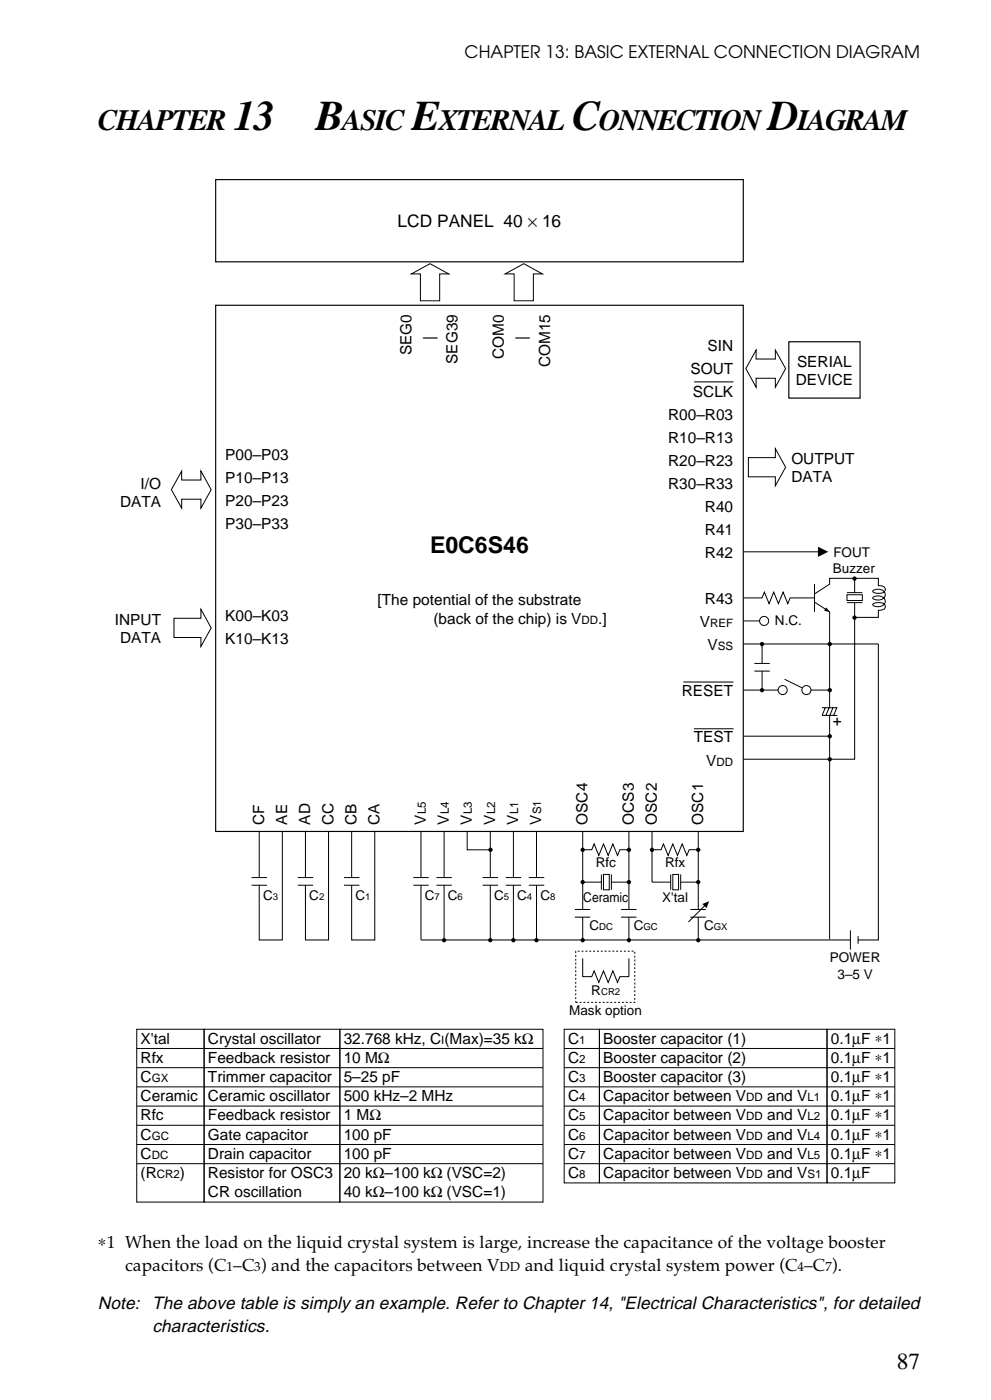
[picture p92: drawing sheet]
<svg xmlns="http://www.w3.org/2000/svg" width="182mm" height="257mm" viewBox="0 0 182 257" stroke-linecap="round" stroke-linejoin="round" font-family="sans-serif">
<defs><g id="words">
<g font-size="7.8">
<text x="43" y="23.9">13</text>
<text x="58" y="23.9">B</text>
<text x="75.7" y="23.9">E</text>
<text x="105.1" y="23.9">C</text>
<text x="141.2" y="23.9">D</text>
</g>
<g font-size="5.4">
<text x="18" y="23.9">CHAPTER</text>
<text x="62.9" y="23.9">ASIC</text>
<text x="80.5" y="23.9">XTERNAL</text>
<text x="110" y="23.9">ONNECTION</text>
<text x="146.5" y="23.9">IAGRAM</text>
</g>
<g font-size="4.2">
<text x="79" y="101.6">E0C6S46</text>
<text x="164.8" y="251.6">87</text>
</g>
<g font-size="3.2">
<text x="85.3" y="10.7">CHAPTER 13: BASIC EXTERNAL CONNECTION DIAGRAM</text>
<text x="73" y="41.7">LCD PANEL 40 × 16</text>
<text x="18" y="229.2">∗1 When the load on the liquid crystal system is large, increase the capacitance of the voltage booster</text>
<text x="23" y="233.5">capacitors (C –C ) and the capacitors between V</text>
<text x="96.4" y="233.5">and liquid crystal system power (C –C ).</text>
<text x="18" y="240.5">Note:</text>
<text x="28" y="240.5">The above table is simply an example. Refer to Chapter 14, &quot;Electrical Characteristics&quot;, for detailed</text>
<text x="28" y="244.7">characteristics.</text>
</g>
<g font-size="2.8">
<text x="75.6" y="65.3" transform="rotate(-90 75.6 65.3)">SEG0</text>
<text x="79.8" y="62.4" transform="rotate(-90 79.8 62.4)">|</text>
<text x="92.5" y="65.9" transform="rotate(-90 92.5 65.9)">COM0</text>
<text x="96.8" y="62.4" transform="rotate(-90 96.8 62.4)">|</text>
<text x="130" y="64.4">SIN</text>
<text x="84.1" y="66.8" transform="rotate(-90 84.1 66.8)">SEG39</text>
<text x="101" y="67.5" transform="rotate(-90 101 67.5)">COM15</text>
<text x="126.8" y="68.7">SOUT</text>
<text x="146.2" y="70.7">DEVICE</text>
<text x="146.4" y="67.4">SERIAL</text>
<text x="122.7" y="77.1">R00–R03</text>
<text x="127.3" y="72.9">SCLK</text>
<text x="122.7" y="81.4">R10–R13</text>
<text x="25.8" y="89.8">I/O</text>
<text x="41.4" y="84.4">P00–P03</text>
<text x="41.4" y="88.6">P10–P13</text>
<text x="122.7" y="85.6">R20–R23</text>
<text x="122.7" y="89.8">R30–R33</text>
<text x="145.4" y="85.2">OUTPUT</text>
<text x="145.4" y="88.6">DATA</text>
<text x="22.1" y="93.2">DATA</text>
<text x="41.4" y="92.9">P20–P23</text>
<text x="129.5" y="94.1">R40</text>
<text x="41.4" y="97.1">P30–P33</text>
<text x="129.5" y="98.3">R41</text>
<text x="129.5" y="102.5">R42</text>
<text x="69.4" y="111.2">[The potential of the substrate</text>
<text x="129.5" y="111">R43</text>
<text x="21.1" y="114.8">INPUT</text>
<text x="22.1" y="118.1">DATA</text>
<text x="41.4" y="114">K00–K03</text>
<text x="41.4" y="118.3">K10–K13</text>
<text x="79.6" y="114.6">(back of the chip) is V</text>
<text x="109.9" y="114.6">.]</text>
<text x="128.6" y="115.2">V</text>
<text x="130" y="119.5">V</text>
<text x="125.2" y="127.9">RESET</text>
<text x="127.5" y="136.4">TEST</text>
<text x="153" y="133.3">+</text>
<text x="129.7" y="140.6">V</text>
<text x="48.5" y="151.5" transform="rotate(-90 48.5 151.5)">CF</text>
<text x="52.7" y="151.5" transform="rotate(-90 52.7 151.5)">AE</text>
<text x="57" y="151.5" transform="rotate(-90 57 151.5)">AD</text>
<text x="61.2" y="151.5" transform="rotate(-90 61.2 151.5)">CC</text>
<text x="65.5" y="151.5" transform="rotate(-90 65.5 151.5)">CB</text>
<text x="69.7" y="151.5" transform="rotate(-90 69.7 151.5)">CA</text>
<text x="78.2" y="151.5" transform="rotate(-90 78.2 151.5)">V</text>
<text x="82.5" y="151.5" transform="rotate(-90 82.5 151.5)">V</text>
<text x="86.7" y="151.5" transform="rotate(-90 86.7 151.5)">V</text>
<text x="90.9" y="151.5" transform="rotate(-90 90.9 151.5)">V</text>
<text x="95.2" y="151.5" transform="rotate(-90 95.2 151.5)">V</text>
<text x="99.4" y="151.5" transform="rotate(-90 99.4 151.5)">V</text>
<text x="107.9" y="151.5" transform="rotate(-90 107.9 151.5)">OSC4</text>
<text x="116.4" y="151.5" transform="rotate(-90 116.4 151.5)">OCS3</text>
<text x="120.7" y="151.5" transform="rotate(-90 120.7 151.5)">OSC2</text>
<text x="129.1" y="151.5" transform="rotate(-90 129.1 151.5)">OSC1</text>
<text x="25.8" y="191.7">X'tal</text>
<text x="38.2" y="191.7">Crystal oscillator</text>
<text x="63.1" y="191.7">32.768 kHz, C (Max)=35 kΩ</text>
<text x="104.3" y="191.7">C</text>
<text x="110.8" y="191.7">Booster capacitor (1)</text>
<text x="152.6" y="191.7">0.1µF ∗1</text>
<text x="25.8" y="195.2">Rfx</text>
<text x="38.2" y="195.2">Feedback resistor</text>
<text x="63.1" y="195.2">10 MΩ</text>
<text x="104.3" y="195.2">C</text>
<text x="110.8" y="195.2">Booster capacitor (2)</text>
<text x="152.6" y="195.2">0.1µF ∗1</text>
<text x="25.8" y="198.8">C</text>
<text x="25.8" y="202.3">Ceramic</text>
<text x="38.2" y="198.8">Trimmer capacitor</text>
<text x="38.2" y="202.3">Ceramic oscillator</text>
<text x="63.1" y="198.8">5–25 pF</text>
<text x="63.1" y="202.3">500 kHz–2 MHz</text>
<text x="104.3" y="198.8">C</text>
<text x="104.3" y="202.3">C</text>
<text x="110.8" y="198.8">Booster capacitor (3)</text>
<text x="110.8" y="202.3">Capacitor between V</text>
<text x="140.9" y="202.3">and V</text>
<text x="152.6" y="198.8">0.1µF ∗1</text>
<text x="152.6" y="202.3">0.1µF ∗1</text>
<text x="25.8" y="205.8">Rfc</text>
<text x="25.8" y="209.4">C</text>
<text x="38.2" y="205.8">Feedback resistor</text>
<text x="38.2" y="209.4">Gate capacitor</text>
<text x="63.1" y="205.8">1 MΩ</text>
<text x="63.1" y="209.4">100 pF</text>
<text x="104.3" y="205.8">C</text>
<text x="104.3" y="209.4">C</text>
<text x="110.8" y="205.8">Capacitor between V</text>
<text x="110.8" y="209.4">Capacitor between V</text>
<text x="140.9" y="205.8">and V</text>
<text x="140.9" y="209.4">and V</text>
<text x="152.6" y="205.8">0.1µF ∗1</text>
<text x="152.6" y="209.4">0.1µF ∗1</text>
<text x="25.8" y="212.9">C</text>
<text x="38.2" y="212.9">Drain capacitor</text>
<text x="63.1" y="212.9">100 pF</text>
<text x="104.3" y="212.9">C</text>
<text x="110.8" y="212.9">Capacitor between V</text>
<text x="140.9" y="212.9">and V</text>
<text x="152.6" y="212.9">0.1µF ∗1</text>
<text x="25.8" y="216.4">(R</text>
<text x="33.1" y="216.4">)</text>
<text x="38.2" y="216.4">Resistor for OSC3</text>
<text x="38.2" y="219.9">CR oscillation</text>
<text x="63.1" y="216.4">20 kΩ–100 kΩ (VSC=2)</text>
<text x="63.1" y="219.9">40 kΩ–100 kΩ (VSC=1)</text>
<text x="104.3" y="216.4">C</text>
<text x="110.8" y="216.4">Capacitor between V</text>
<text x="140.9" y="216.4">and V</text>
<text x="152.6" y="216.4">0.1µF</text>
</g>
<g font-size="2.5">
<text x="153" y="105.3">Buzzer</text>
<text x="153.1" y="102.2">FOUT</text>
<text x="142.3" y="114.8">N.C.</text>
<text x="109.4" y="159.3">Rfc</text>
<text x="122.2" y="159.3">Rfx</text>
<text x="48.3" y="165.3">C</text>
<text x="56.8" y="165.3">C</text>
<text x="65.3" y="165.3">C</text>
<text x="78" y="165.3">C</text>
<text x="82.3" y="165.3">C</text>
<text x="90.8" y="165.3">C</text>
<text x="95" y="165.3">C</text>
<text x="99.3" y="165.3">C</text>
<text x="107.1" y="165.7">Ceramic</text>
<text x="121.6" y="165.7">X'tal</text>
<text x="108.3" y="170.9">C</text>
<text x="116.4" y="170.9">C</text>
<text x="129.3" y="170.9">C</text>
<text x="152.4" y="176.8">POWER</text>
<text x="153.9" y="179.8">3–5 V</text>
<text x="108.6" y="182.8">R</text>
<text x="104.6" y="186.5">Mask option</text>
</g>
<g font-size="2.4">
<text x="41.6" y="233.5">1</text>
<text x="46.7" y="233.5">3</text>
<text x="91.8" y="233.5">DD</text>
<text x="146.5" y="233.5">4</text>
<text x="151.6" y="233.5">7</text>
</g>
<g font-size="2.1">
<text x="106.8" y="114.6">DD</text>
<text x="130.4" y="115.2">REF</text>
<text x="131.9" y="119.5">SS</text>
<text x="131.6" y="140.6">DD</text>
<text x="78.2" y="149.6" transform="rotate(-90 78.2 149.6)">L5</text>
<text x="82.5" y="149.6" transform="rotate(-90 82.5 149.6)">L4</text>
<text x="86.7" y="149.6" transform="rotate(-90 86.7 149.6)">L3</text>
<text x="90.9" y="149.6" transform="rotate(-90 90.9 149.6)">L2</text>
<text x="95.2" y="149.6" transform="rotate(-90 95.2 149.6)">L1</text>
<text x="99.4" y="149.6" transform="rotate(-90 99.4 149.6)">S1</text>
<text x="81.1" y="191.7">I</text>
<text x="106.4" y="191.7">1</text>
<text x="106.4" y="195.2">2</text>
<text x="27.9" y="198.8">GX</text>
<text x="106.4" y="198.8">3</text>
<text x="106.4" y="202.3">4</text>
<text x="137.1" y="202.3">DD</text>
<text x="148.3" y="202.3">L1</text>
<text x="27.9" y="209.4">GC</text>
<text x="106.4" y="205.8">5</text>
<text x="106.4" y="209.4">6</text>
<text x="137.1" y="205.8">DD</text>
<text x="137.1" y="209.4">DD</text>
<text x="148.3" y="205.8">L2</text>
<text x="148.3" y="209.4">L4</text>
<text x="27.9" y="212.9">DC</text>
<text x="106.4" y="212.9">7</text>
<text x="137.1" y="212.9">DD</text>
<text x="148.3" y="212.9">L5</text>
<text x="28.8" y="216.4">CR2</text>
<text x="106.4" y="216.4">8</text>
<text x="137.1" y="216.4">DD</text>
<text x="148.3" y="216.4">S1</text>
</g>
<g font-size="1.8">
<text x="50.1" y="165.3">3</text>
<text x="58.6" y="165.3">2</text>
<text x="67.1" y="165.3">1</text>
<text x="79.8" y="165.3">7</text>
<text x="84.1" y="165.3">6</text>
<text x="92.6" y="165.3">5</text>
<text x="96.8" y="165.3">4</text>
<text x="101" y="165.3">8</text>
<text x="110.1" y="170.9">DC</text>
<text x="118.2" y="170.9">GC</text>
<text x="131.1" y="170.9">GX</text>
<text x="110.4" y="182.8">CR2</text>
</g>
</g></defs>
<path d="M152.4 118.3v54.3M161.3 118.3v54.4h-84" fill="none" stroke="#000" stroke-width=".18"/>
<g fill="#000">
<circle cx="140" cy="118.3" r=".4"/>
<circle cx="152.4" cy="118.3" r=".4"/>
<circle cx="157" cy="106.3" r=".4"/>
<circle cx="157" cy="113.5" r=".4"/>
<circle cx="140" cy="126.8" r=".4"/>
<circle cx="152.4" cy="139.5" r=".4"/>
<circle cx="152.4" cy="135.2" r=".4"/>
<circle cx="152.4" cy="126.8" r=".4"/>
<circle cx="90.1" cy="156.1" r=".4"/>
<circle cx="107" cy="156.1" r=".4"/>
<circle cx="115.5" cy="156.1" r=".4"/>
<circle cx="119.8" cy="156.1" r=".4"/>
<circle cx="128.3" cy="156.1" r=".4"/>
<circle cx="81.6" cy="172.7" r=".4"/>
<circle cx="90.1" cy="172.7" r=".4"/>
<circle cx="94.3" cy="172.7" r=".4"/>
<circle cx="98.5" cy="172.7" r=".4"/>
<circle cx="107" cy="162" r=".4"/>
<circle cx="107" cy="172.7" r=".4"/>
<circle cx="115.5" cy="162" r=".4"/>
<circle cx="115.5" cy="172.7" r=".4"/>
<circle cx="128.3" cy="162" r=".4"/>
<circle cx="128.3" cy="172.7" r=".4"/>
</g>
<path d="M151 130h2.8v1.4h-2.8z" fill="#fff"/>
<path d="M151 130h2.8M151 131.4h2.8M151.6 130l-.6 1.4M152.3 130l-.6 1.4M153 130l-.6 1.4M153.7 130l-.6 1.4M98.5 152.7v20" fill="none" stroke="#000" stroke-width=".18"/>
<path d="M97.1 161.2h2.9v1.4h-2.9z" fill="#fff"/>
<path d="M140 118.3v8.4M97.1 161.2h2.9M97.1 162.6h2.9" fill="none" stroke="#000" stroke-width=".18"/>
<path d="M138.6 121.9h2.8v1.4h-2.8z" fill="#fff"/>
<path d="M138.6 121.9h2.8M138.6 123.3h2.8M94.3 152.7v20" fill="none" stroke="#000" stroke-width=".18"/>
<path d="M92.9 161.2h2.8v1.4h-2.8z" fill="#fff"/>
<path d="M90.1 152.7v20M92.9 161.2h2.8M92.9 162.6h2.8" fill="none" stroke="#000" stroke-width=".18"/>
<path d="M88.6 161.2h2.9v1.4h-2.9z" fill="#fff"/>
<path d="M81.6 152.7v20M85.8 152.7v3.4h4.3M88.7 161.2h2.8M88.7 162.6h2.8" fill="none" stroke="#000" stroke-width=".18"/>
<path d="M80.2 161.2h2.8v1.4h-2.8z" fill="#fff"/>
<path d="M77.3 152.7v20M80.2 161.2h2.8M80.2 162.6h2.8" fill="none" stroke="#000" stroke-width=".18"/>
<path d="M75.9 161.2h2.8v1.4h-2.8z" fill="#fff"/>
<path d="M64.6 152.7v20h4.2v-20M75.9 161.2h2.8M75.9 162.6h2.8" fill="none" stroke="#000" stroke-width=".18"/>
<path d="M63.2 161.2h2.8v1.4h-2.8z" fill="#fff"/>
<path d="M56.1 152.7v20h4.3v-20M63.2 161.2h2.8M63.2 162.6h2.8" fill="none" stroke="#000" stroke-width=".18"/>
<path d="M54.7 161.2h2.8v1.4h-2.8z" fill="#fff"/>
<path d="M47.6 152.7v20h4.3v-20M54.7 161.2h2.8M54.7 162.6h2.8" fill="none" stroke="#000" stroke-width=".18"/>
<path d="M46.2 161.2h2.8v1.4h-2.8z" fill="#fff"/>
<g fill="none" stroke="#000" stroke-width=".18">
<path d="M136.5 101.4h15.2M136.5 118.3h24.8M157 106.2v33.3h-20.5M136.5 126.8h6.4M136.5 135.2h15.9M149 126.8h3.5M107 152.7v20M115.5 152.7v20M119.8 152.7v9.3M128.3 152.7v20M46.2 161.2h2.8M46.2 162.6h2.8"/>
<path d="M119.8 162h8.4"/>
</g>
<path d="M126.8 167.1h2.8v1.4h-2.8z" fill="#fff"/>
<path d="M126.8 167.1h2.8M126.8 168.5h2.8" fill="none" stroke="#000" stroke-width=".18"/>
<path d="M114.1 167.1h2.8v1.4h-2.8z" fill="#fff"/>
<path d="M114.1 167.1h2.8M114.1 168.5h2.8" fill="none" stroke="#000" stroke-width=".18"/>
<path d="M105.6 167.1h2.8v1.4h-2.8z" fill="#fff"/>
<path d="M105.6 167.1h2.8M105.6 168.5h2.8" fill="none" stroke="#000" stroke-width=".18"/>
<path d="M123.2 160.6h1.8v2.9h-1.8z" fill="#fff"/>
<path d="M123.6 160.6h1v2.9h-1z" fill="#fff" stroke="#000" stroke-width=".18"/>
<path d="M107.1 162h8.4M123.2 160.6v2.9M125 160.6v2.9" fill="none" stroke="#000" stroke-width=".18"/>
<path d="M110.5 160.6h1.8v2.9h-1.8z" fill="#fff"/>
<path d="M110.9 160.6h1v2.9h-1z" fill="#fff" stroke="#000" stroke-width=".18"/>
<path d="M127.5 70.2h7.2M136.5 114.1h3M125.5 125.3h9.2M127.5 133.9h7.2M144.1 124.8l3.2 1.5M110.5 160.6v2.9M112.3 160.6v2.9" fill="none" stroke="#000" stroke-width=".18"/>
<path d="M156.2 171.3h1.4v2.8h-1.4z" fill="#fff"/>
<g fill="none" stroke="#000" stroke-width=".18">
<path d="M136.5 109.8h3.5l.4-1 .9 2.1 .8-2.1 .9 2.1 .8-2.1 .9 2.1 .4-1.1h4.5M149.6 110.6l2.8 1.8v5.9M149.6 109.1l2.8-1.8v-1.1h8.9v1.4a1.05 1.05 0 0 1 1.3 .7 1.21 1.21 0 0 1-1.6 .7l-.6-.2-.1-.2a1.41 1.41 0 0 1 2.3 .6 1.37 1.37 0 0 1-2.3 .6 1.41 1.41 0 0 1 2.3 .7 1.37 1.37 0 0 1-2.3 .6 1.79 1.79 0 0 1 2.2 0 .71 .71 0 0 1 0 .8 .71 .71 0 0 1-.8 .2h-.4v1.3h-4.3M149.6 107.3v5.1M107 156.1h1.7l.4-1.1 .9 2.1 .9-2.1 .8 2.1 .9-2.1 .8 2.1 .5-1h1.6M119.8 156.1h1.6l.5-1.1 .8 2.1 .9-2.1 .8 2.1 .9-2.1 .9 2.1 .4-1h1.7M107 176.1v3.3h1.7l.4-1.1 .9 2.2 .9-2.2 .8 2.2 .9-2.2 .8 2.2 .5-1.1h1.6v-3.3M129.8 166l-3.4 3.4M156.2 170.9v3.5M157.6 172v1.4"/>
<circle cx="140.4" cy="114.1" r=".83"/>
<circle cx="143.8" cy="126.8" r=".83"/>
<circle cx="148.1" cy="126.8" r=".83"/>
</g>
<path d="M151.8 111.6l.6 .8-1-.2zM129 166.1l1.3-.5-.5 1.2z" fill="#000"/>
<path d="M39.6 33h96.9v15.1h-96.9zM39.6 56.1h96.9v96.6h-96.9z" fill="none" stroke="#000" stroke-width=".21"/>
<path d="M155.6 108.9h2.8v1.8h-2.8z" fill="#fff"/>
<path d="M155.6 109.3h2.8v1h-2.8z" fill="#fff" stroke="#000" stroke-width=".18"/>
<g fill="none" stroke="#000" stroke-width=".18">
<path d="M75.6 50.3l3.4-1.9 3.4 1.9h-1.6v5h-3.6v-5zM92.8 50.3l3.4-1.9 3.4 1.9h-1.6v5h-3.6v-5zM138.9 64.3v1.7h3.5v-1.7l1.9 3.4-1.9 3.4v-1.6h-3.5v1.6l-1.9-3.4zM33.4 86.5v1.7h3.5v-1.7l1.9 3.4-1.9 3.5v-1.7h-3.5v1.7l-1.9-3.5zM137.5 84.1h4.9v-1.7l1.9 3.4-1.9 3.4v-1.6h-4.9zM32 113.6h4.9v-1.7l1.9 3.4-1.9 3.5v-1.7h-4.9zM155.6 108.9h2.8M155.6 110.7h2.8M25.1 189.1h12.4v31.7h-12.4zM25.1 192.6h74.6M25.1 196.1h74.6M25.1 199.7h74.6"/>
<path d="M37.5 189.1h24.9v31.7h-24.9zM62.4 189.1h37.3v31.7h-37.3zM103.6 189.1h6.5v28.2h-6.5zM103.6 192.6h60.8M103.6 196.1h60.8M103.6 199.7h60.8M110.1 189.1h41.8v28.2h-41.8zM151.9 189.1h12.5v28.2h-12.5zM25.1 203.2h74.6M25.1 206.7h74.6M25.1 210.2h74.6M25.1 213.8h74.6"/>
<path d="M103.6 203.2h60.8M103.6 206.7h60.8M103.6 210.2h60.8M103.6 213.8h60.8"/>
</g>
<path d="M150.2 100.4l1.9 1-1.9 .9z" fill="#000"/>
<path d="M144.9 62.8h13.1v10.3h-13.1z" fill="none" stroke="#000" stroke-width=".21"/>
<path d="M105.8 174.7h10.8v9.4h-10.8z" fill="none" stroke="#000" stroke-width=".18" stroke-dasharray=".4 .4" stroke-linecap="butt"/>
<use href="#words"/>
</svg>
